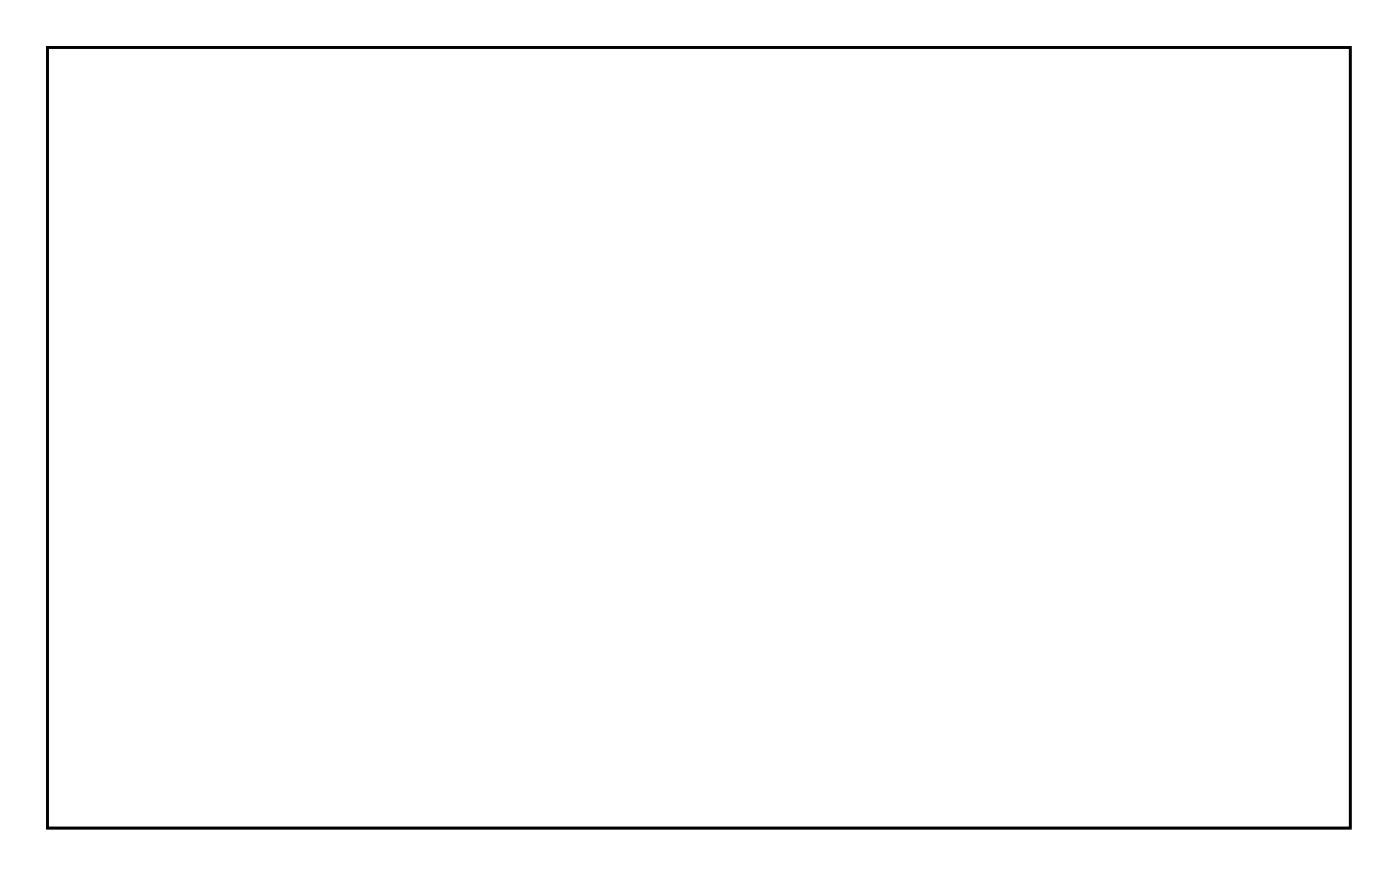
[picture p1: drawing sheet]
<svg xmlns="http://www.w3.org/2000/svg" width="107mm" height="67mm" viewBox="0 0 107 67" stroke-linecap="round" stroke-linejoin="round" font-family="sans-serif">
<path d="M3.6 3.6h99.8v59.8h-99.8z" fill="none" stroke="#000" stroke-width=".2"/>
<path d="M3.6 3.6v59.8h99.8v-59.8zM3.6 3.6h99.8v59.8h-99.8z" fill="#000"/>
<circle cx="83.4" cy="59.8" r=".6" fill="#fff"/>
<circle cx="83.4" cy="59.8" r=".6" fill="none" stroke="#fff" stroke-width=".65" stroke-linecap="butt"/>
<path d="M82.8 59.2h1.2v1.2h-1.2z" fill="#fff"/>
<path d="M82.8 59.2h1.2v1.2h-1.2z" fill="none" stroke="#fff" stroke-width=".65" stroke-linecap="butt"/>
<circle cx="83.4" cy="57.3" r=".6" fill="#fff"/>
<circle cx="83.4" cy="57.3" r=".6" fill="none" stroke="#fff" stroke-width=".65" stroke-linecap="butt"/>
<circle cx="76.4" cy="61.1" r=".7" fill="#fff"/>
<circle cx="76.4" cy="61.1" r=".7" fill="none" stroke="#fff" stroke-width=".76" stroke-linecap="butt"/>
<circle cx="66.2" cy="61.1" r=".7" fill="#fff"/>
<circle cx="66.2" cy="61.1" r=".7" fill="none" stroke="#fff" stroke-width=".76" stroke-linecap="butt"/>
<circle cx="83.4" cy="48.4" r=".7" fill="#fff"/>
<circle cx="83.4" cy="48.4" r=".7" fill="none" stroke="#fff" stroke-width=".76" stroke-linecap="butt"/>
<circle cx="73.2" cy="48.4" r=".7" fill="#fff"/>
<circle cx="73.2" cy="48.4" r=".7" fill="none" stroke="#fff" stroke-width=".76" stroke-linecap="butt"/>
<circle cx="86.6" cy="37.6" r=".7" fill="#fff"/>
<circle cx="86.6" cy="37.6" r=".7" fill="none" stroke="#fff" stroke-width=".76" stroke-linecap="butt"/>
<circle cx="76.4" cy="37.6" r=".7" fill="#fff"/>
<circle cx="76.4" cy="37.6" r=".7" fill="none" stroke="#fff" stroke-width=".76" stroke-linecap="butt"/>
<circle cx="90.4" cy="30" r=".7" fill="#fff"/>
<circle cx="90.4" cy="30" r=".7" fill="none" stroke="#fff" stroke-width=".76" stroke-linecap="butt"/>
<circle cx="80.2" cy="30" r=".7" fill="#fff"/>
<circle cx="80.2" cy="30" r=".7" fill="none" stroke="#fff" stroke-width=".76" stroke-linecap="butt"/>
<circle cx="82.1" cy="19.2" r=".7" fill="#fff"/>
<circle cx="82.1" cy="19.2" r=".7" fill="none" stroke="#fff" stroke-width=".76" stroke-linecap="butt"/>
<circle cx="71.9" cy="19.2" r=".7" fill="#fff"/>
<circle cx="71.9" cy="19.2" r=".7" fill="none" stroke="#fff" stroke-width=".76" stroke-linecap="butt"/>
<circle cx="57.3" cy="10.3" r=".7" fill="#fff"/>
<circle cx="57.3" cy="10.3" r=".7" fill="none" stroke="#fff" stroke-width=".76" stroke-linecap="butt"/>
<circle cx="57.3" cy="20.5" r=".7" fill="#fff"/>
<circle cx="57.3" cy="20.5" r=".7" fill="none" stroke="#fff" stroke-width=".76" stroke-linecap="butt"/>
<circle cx="47.8" cy="12.2" r=".7" fill="#fff"/>
<circle cx="47.8" cy="12.2" r=".7" fill="none" stroke="#fff" stroke-width=".76" stroke-linecap="butt"/>
<circle cx="47.8" cy="22.4" r=".7" fill="#fff"/>
<circle cx="47.8" cy="22.4" r=".7" fill="none" stroke="#fff" stroke-width=".76" stroke-linecap="butt"/>
<circle cx="25" cy="14.8" r=".7" fill="#fff"/>
<circle cx="25" cy="14.8" r=".7" fill="none" stroke="#fff" stroke-width=".76" stroke-linecap="butt"/>
<circle cx="35.1" cy="14.8" r=".7" fill="#fff"/>
<circle cx="35.1" cy="14.8" r=".7" fill="none" stroke="#fff" stroke-width=".76" stroke-linecap="butt"/>
<circle cx="25" cy="18.6" r=".7" fill="#fff"/>
<circle cx="25" cy="18.6" r=".7" fill="none" stroke="#fff" stroke-width=".76" stroke-linecap="butt"/>
<circle cx="35.1" cy="18.6" r=".7" fill="#fff"/>
<circle cx="35.1" cy="18.6" r=".7" fill="none" stroke="#fff" stroke-width=".76" stroke-linecap="butt"/>
<circle cx="19.9" cy="51.6" r=".7" fill="#fff"/>
<circle cx="19.9" cy="51.6" r=".7" fill="none" stroke="#fff" stroke-width=".76" stroke-linecap="butt"/>
<circle cx="30" cy="51.6" r=".7" fill="#fff"/>
<circle cx="30" cy="51.6" r=".7" fill="none" stroke="#fff" stroke-width=".76" stroke-linecap="butt"/>
<circle cx="25.6" cy="54.8" r=".7" fill="#fff"/>
<circle cx="25.6" cy="54.8" r=".7" fill="none" stroke="#fff" stroke-width=".76" stroke-linecap="butt"/>
<circle cx="35.8" cy="54.8" r=".7" fill="#fff"/>
<circle cx="35.8" cy="54.8" r=".7" fill="none" stroke="#fff" stroke-width=".76" stroke-linecap="butt"/>
<circle cx="24.3" cy="59.8" r=".6" fill="#fff"/>
<circle cx="24.3" cy="59.8" r=".6" fill="none" stroke="#fff" stroke-width=".65" stroke-linecap="butt"/>
<path d="M23.7 59.2h1.2v1.2h-1.2z" fill="#fff"/>
<path d="M23.7 59.2h1.2v1.2h-1.2z" fill="none" stroke="#fff" stroke-width=".65" stroke-linecap="butt"/>
<circle cx="24.3" cy="57.3" r=".6" fill="#fff"/>
<circle cx="24.3" cy="57.3" r=".6" fill="none" stroke="#fff" stroke-width=".65" stroke-linecap="butt"/>
<circle cx="7.9" cy="44" r=".6" fill="#fff"/>
<circle cx="7.9" cy="44" r=".6" fill="none" stroke="#fff" stroke-width=".65" stroke-linecap="butt"/>
<path d="M7.3 43.4h1.2v1.2h-1.2z" fill="#fff"/>
<path d="M7.3 43.4h1.2v1.2h-1.2z" fill="none" stroke="#fff" stroke-width=".65" stroke-linecap="butt"/>
<circle cx="10.4" cy="44" r=".6" fill="#fff"/>
<circle cx="10.4" cy="44" r=".6" fill="none" stroke="#fff" stroke-width=".65" stroke-linecap="butt"/>
<circle cx="97.8" cy="45.7" r=".6" fill="#fff"/>
<circle cx="97.8" cy="45.7" r=".6" fill="none" stroke="#fff" stroke-width=".65" stroke-linecap="butt"/>
<path d="M97 45.7l.8-.8 .9 .8-.9 .9z" fill="#fff"/>
<path d="M97 45.7l.8-.8 .9 .8-.9 .9z" fill="none" stroke="#fff" stroke-width=".65" stroke-linecap="butt"/>
<circle cx="96.1" cy="44" r=".6" fill="#fff"/>
<circle cx="96.1" cy="44" r=".6" fill="none" stroke="#fff" stroke-width=".65" stroke-linecap="butt"/>
<circle cx="98.6" cy="30" r=".6" fill="#fff"/>
<circle cx="98.6" cy="30" r=".6" fill="none" stroke="#fff" stroke-width=".65" stroke-linecap="butt"/>
<path d="M98 29.4h1.2v1.2h-1.2z" fill="#fff"/>
<path d="M98 29.4h1.2v1.2h-1.2z" fill="none" stroke="#fff" stroke-width=".65" stroke-linecap="butt"/>
<circle cx="96.1" cy="30" r=".6" fill="#fff"/>
<circle cx="96.1" cy="30" r=".6" fill="none" stroke="#fff" stroke-width=".65" stroke-linecap="butt"/>
<circle cx="89" cy="15.5" r=".6" fill="#fff"/>
<circle cx="89" cy="15.5" r=".6" fill="none" stroke="#fff" stroke-width=".65" stroke-linecap="butt"/>
<path d="M88.1 15.5l.9-.8 .8 .8-.8 .9z" fill="#fff"/>
<path d="M88.1 15.5l.9-.8 .8 .8-.8 .9z" fill="none" stroke="#fff" stroke-width=".65" stroke-linecap="butt"/>
<circle cx="87.2" cy="17.3" r=".6" fill="#fff"/>
<circle cx="87.2" cy="17.3" r=".6" fill="none" stroke="#fff" stroke-width=".65" stroke-linecap="butt"/>
<circle cx="62.9" cy="7.9" r=".6" fill="#fff"/>
<circle cx="62.9" cy="7.9" r=".6" fill="none" stroke="#fff" stroke-width=".65" stroke-linecap="butt"/>
<path d="M62 7.9l.9-.8 .8 .8-.8 .9z" fill="#fff"/>
<path d="M62 7.9l.9-.8 .8 .8-.8 .9z" fill="none" stroke="#fff" stroke-width=".65" stroke-linecap="butt"/>
<circle cx="61.1" cy="9.7" r=".6" fill="#fff"/>
<circle cx="61.1" cy="9.7" r=".6" fill="none" stroke="#fff" stroke-width=".65" stroke-linecap="butt"/>
<circle cx="37.2" cy="7.9" r=".6" fill="#fff"/>
<circle cx="37.2" cy="7.9" r=".6" fill="none" stroke="#fff" stroke-width=".65" stroke-linecap="butt"/>
<path d="M36.3 7.9l.9-.8 .8 .8-.8 .9z" fill="#fff"/>
<path d="M36.3 7.9l.9-.8 .8 .8-.8 .9z" fill="none" stroke="#fff" stroke-width=".65" stroke-linecap="butt"/>
<circle cx="38.9" cy="9.7" r=".6" fill="#fff"/>
<circle cx="38.9" cy="9.7" r=".6" fill="none" stroke="#fff" stroke-width=".65" stroke-linecap="butt"/>
<circle cx="11.8" cy="17.4" r=".6" fill="#fff"/>
<circle cx="11.8" cy="17.4" r=".6" fill="none" stroke="#fff" stroke-width=".65" stroke-linecap="butt"/>
<path d="M10.9 17.4l.9-.8 .8 .8-.8 .9z" fill="#fff"/>
<path d="M10.9 17.4l.9-.8 .8 .8-.8 .9z" fill="none" stroke="#fff" stroke-width=".65" stroke-linecap="butt"/>
<circle cx="13.5" cy="19.2" r=".6" fill="#fff"/>
<circle cx="13.5" cy="19.2" r=".6" fill="none" stroke="#fff" stroke-width=".65" stroke-linecap="butt"/>
<circle cx="7.2" cy="31.3" r=".6" fill="#fff"/>
<circle cx="7.2" cy="31.3" r=".6" fill="none" stroke="#fff" stroke-width=".65" stroke-linecap="butt"/>
<path d="M6.6 30.7h1.2v1.2h-1.2z" fill="#fff"/>
<path d="M6.6 30.7h1.2v1.2h-1.2z" fill="none" stroke="#fff" stroke-width=".65" stroke-linecap="butt"/>
<circle cx="9.7" cy="31.3" r=".6" fill="#fff"/>
<circle cx="9.7" cy="31.3" r=".6" fill="none" stroke="#fff" stroke-width=".65" stroke-linecap="butt"/>
<path d="M42 28h1.4v1.4h-1.4z" fill="#fff"/>
<path d="M42 28h1.4v1.4h-1.4z" fill="none" stroke="#fff" stroke-width=".76" stroke-linecap="butt"/>
<circle cx="42.7" cy="28.7" r=".7" fill="#fff"/>
<circle cx="42.7" cy="28.7" r=".7" fill="none" stroke="#fff" stroke-width=".76" stroke-linecap="butt"/>
<circle cx="42.7" cy="36.3" r=".7" fill="#fff"/>
<circle cx="42.7" cy="36.3" r=".7" fill="none" stroke="#fff" stroke-width=".76" stroke-linecap="butt"/>
<circle cx="45.3" cy="28.7" r=".7" fill="#fff"/>
<circle cx="45.3" cy="28.7" r=".7" fill="none" stroke="#fff" stroke-width=".76" stroke-linecap="butt"/>
<circle cx="45.3" cy="36.3" r=".7" fill="#fff"/>
<circle cx="45.3" cy="36.3" r=".7" fill="none" stroke="#fff" stroke-width=".76" stroke-linecap="butt"/>
<circle cx="47.8" cy="28.7" r=".7" fill="#fff"/>
<circle cx="47.8" cy="28.7" r=".7" fill="none" stroke="#fff" stroke-width=".76" stroke-linecap="butt"/>
<circle cx="47.8" cy="36.3" r=".7" fill="#fff"/>
<circle cx="47.8" cy="36.3" r=".7" fill="none" stroke="#fff" stroke-width=".76" stroke-linecap="butt"/>
<circle cx="50.4" cy="28.7" r=".7" fill="#fff"/>
<circle cx="50.4" cy="28.7" r=".7" fill="none" stroke="#fff" stroke-width=".76" stroke-linecap="butt"/>
<circle cx="50.4" cy="36.3" r=".7" fill="#fff"/>
<circle cx="50.4" cy="36.3" r=".7" fill="none" stroke="#fff" stroke-width=".76" stroke-linecap="butt"/>
<circle cx="52.9" cy="28.7" r=".7" fill="#fff"/>
<circle cx="52.9" cy="28.7" r=".7" fill="none" stroke="#fff" stroke-width=".76" stroke-linecap="butt"/>
<circle cx="52.9" cy="36.3" r=".7" fill="#fff"/>
<circle cx="52.9" cy="36.3" r=".7" fill="none" stroke="#fff" stroke-width=".76" stroke-linecap="butt"/>
<circle cx="55.4" cy="28.7" r=".7" fill="#fff"/>
<circle cx="55.4" cy="28.7" r=".7" fill="none" stroke="#fff" stroke-width=".76" stroke-linecap="butt"/>
<circle cx="55.4" cy="36.3" r=".7" fill="#fff"/>
<circle cx="55.4" cy="36.3" r=".7" fill="none" stroke="#fff" stroke-width=".76" stroke-linecap="butt"/>
<circle cx="58" cy="28.7" r=".7" fill="#fff"/>
<circle cx="58" cy="28.7" r=".7" fill="none" stroke="#fff" stroke-width=".76" stroke-linecap="butt"/>
<circle cx="58" cy="36.3" r=".7" fill="#fff"/>
<circle cx="58" cy="36.3" r=".7" fill="none" stroke="#fff" stroke-width=".76" stroke-linecap="butt"/>
<circle cx="60.5" cy="28.7" r=".7" fill="#fff"/>
<circle cx="60.5" cy="28.7" r=".7" fill="none" stroke="#fff" stroke-width=".76" stroke-linecap="butt"/>
<circle cx="60.5" cy="36.3" r=".7" fill="#fff"/>
<circle cx="60.5" cy="36.3" r=".7" fill="none" stroke="#fff" stroke-width=".76" stroke-linecap="butt"/>
<path d="M58.6 52.2h1.3v1.4h-1.3z" fill="#fff"/>
<path d="M58.6 52.2h1.3v1.4h-1.3z" fill="none" stroke="#fff" stroke-width=".76" stroke-linecap="butt"/>
<circle cx="59.2" cy="52.9" r=".7" fill="#fff"/>
<circle cx="59.2" cy="52.9" r=".7" fill="none" stroke="#fff" stroke-width=".76" stroke-linecap="butt"/>
<circle cx="59.2" cy="45.2" r=".7" fill="#fff"/>
<circle cx="59.2" cy="45.2" r=".7" fill="none" stroke="#fff" stroke-width=".76" stroke-linecap="butt"/>
<circle cx="56.7" cy="52.9" r=".7" fill="#fff"/>
<circle cx="56.7" cy="52.9" r=".7" fill="none" stroke="#fff" stroke-width=".76" stroke-linecap="butt"/>
<circle cx="56.7" cy="45.2" r=".7" fill="#fff"/>
<circle cx="56.7" cy="45.2" r=".7" fill="none" stroke="#fff" stroke-width=".76" stroke-linecap="butt"/>
<circle cx="54.2" cy="52.9" r=".7" fill="#fff"/>
<circle cx="54.2" cy="52.9" r=".7" fill="none" stroke="#fff" stroke-width=".76" stroke-linecap="butt"/>
<circle cx="54.2" cy="45.2" r=".7" fill="#fff"/>
<circle cx="54.2" cy="45.2" r=".7" fill="none" stroke="#fff" stroke-width=".76" stroke-linecap="butt"/>
<circle cx="51.6" cy="52.9" r=".7" fill="#fff"/>
<circle cx="51.6" cy="52.9" r=".7" fill="none" stroke="#fff" stroke-width=".76" stroke-linecap="butt"/>
<circle cx="51.6" cy="45.2" r=".7" fill="#fff"/>
<circle cx="51.6" cy="45.2" r=".7" fill="none" stroke="#fff" stroke-width=".76" stroke-linecap="butt"/>
<circle cx="49.1" cy="52.9" r=".7" fill="#fff"/>
<circle cx="49.1" cy="52.9" r=".7" fill="none" stroke="#fff" stroke-width=".76" stroke-linecap="butt"/>
<circle cx="49.1" cy="45.2" r=".7" fill="#fff"/>
<circle cx="49.1" cy="45.2" r=".7" fill="none" stroke="#fff" stroke-width=".76" stroke-linecap="butt"/>
<circle cx="46.5" cy="52.9" r=".7" fill="#fff"/>
<circle cx="46.5" cy="52.9" r=".7" fill="none" stroke="#fff" stroke-width=".76" stroke-linecap="butt"/>
<circle cx="46.5" cy="45.2" r=".7" fill="#fff"/>
<circle cx="46.5" cy="45.2" r=".7" fill="none" stroke="#fff" stroke-width=".76" stroke-linecap="butt"/>
<circle cx="44" cy="52.9" r=".7" fill="#fff"/>
<circle cx="44" cy="52.9" r=".7" fill="none" stroke="#fff" stroke-width=".76" stroke-linecap="butt"/>
<circle cx="44" cy="45.2" r=".7" fill="#fff"/>
<circle cx="44" cy="45.2" r=".7" fill="none" stroke="#fff" stroke-width=".76" stroke-linecap="butt"/>
<path d="M57.7 60.2h1.8v1.8h-1.8z" fill="#fff"/>
<path d="M57.7 60.2h1.8v1.8h-1.8z" fill="none" stroke="#fff" stroke-width=".76" stroke-linecap="butt"/>
<circle cx="58.6" cy="61.1" r=".91" fill="#fff"/>
<circle cx="58.6" cy="61.1" r=".91" fill="none" stroke="#fff" stroke-width=".76" stroke-linecap="butt"/>
<circle cx="51" cy="61.1" r=".91" fill="#fff"/>
<circle cx="51" cy="61.1" r=".91" fill="none" stroke="#fff" stroke-width=".76" stroke-linecap="butt"/>
<circle cx="42.7" cy="61.2" r=".62" fill="#fff"/>
<circle cx="42.7" cy="61.2" r=".62" fill="none" stroke="#fff" stroke-width=".69" stroke-linecap="butt"/>
<circle cx="44" cy="59.8" r=".62" fill="#fff"/>
<circle cx="44" cy="59.8" r=".62" fill="none" stroke="#fff" stroke-width=".69" stroke-linecap="butt"/>
<circle cx="13.8" cy="43.7" r="1.35" fill="#fff"/>
<circle cx="13.8" cy="43.7" r="1.35" fill="none" stroke="#fff" stroke-width=".76" stroke-linecap="butt"/>
<circle cx="13.8" cy="26.2" r="1.35" fill="#fff"/>
<circle cx="13.8" cy="26.2" r="1.35" fill="none" stroke="#fff" stroke-width=".76" stroke-linecap="butt"/>
<circle cx="33.8" cy="45" r="1.35" fill="#fff"/>
<circle cx="33.8" cy="45" r="1.35" fill="none" stroke="#fff" stroke-width=".76" stroke-linecap="butt"/>
<circle cx="33.8" cy="24.9" r="1.35" fill="#fff"/>
<circle cx="33.8" cy="24.9" r="1.35" fill="none" stroke="#fff" stroke-width=".76" stroke-linecap="butt"/>
</svg>
